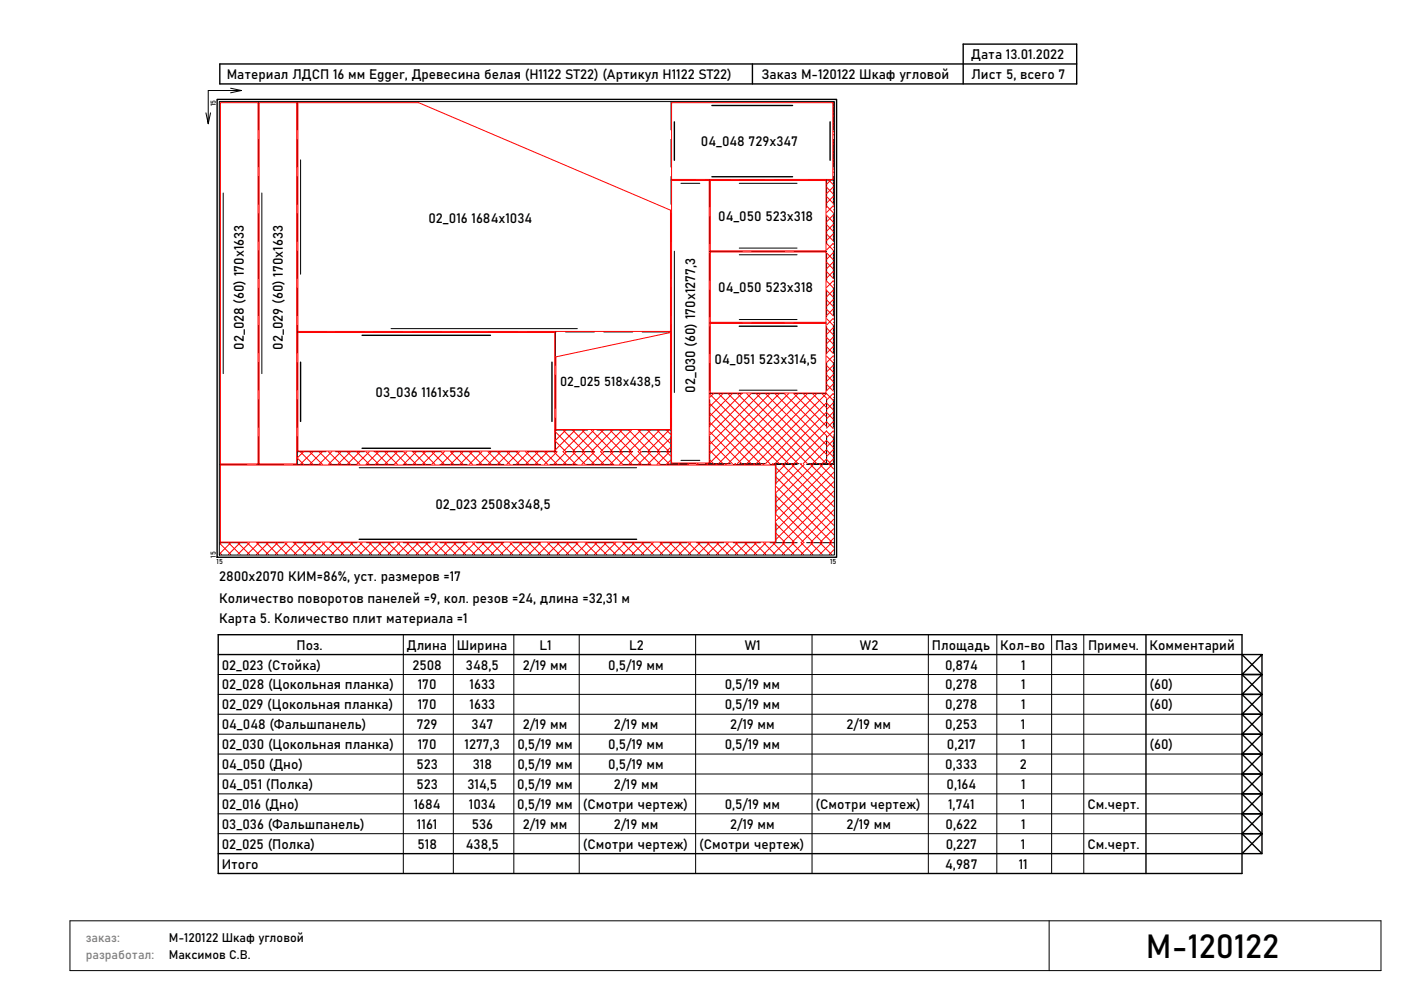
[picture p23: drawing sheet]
<svg xmlns="http://www.w3.org/2000/svg" width="297mm" height="210mm" viewBox="0 0 297 210" stroke-linecap="round" stroke-linejoin="round" font-family="sans-serif">
<defs><g id="words">
<text font-size="7" x="243" y="203.1">М-120122</text>
<g font-size="2.9">
<text x="48.1" y="16.7">Материал ЛДСП 16 мм Egger, Древесина белая (H1122 ST22) (Артикул H1122 ST22)</text>
<text x="161.5" y="16.7">Заказ М-120122 Шкаф угловой</text>
<text x="205.9" y="16.7">Лист 5, всего 7</text>
<text x="205.9" y="12.5">Дата 13.01.2022</text>
<text x="148.6" y="31.1">04_048 729x347</text>
<text x="90.8" y="47.3">02_016 1684x1034</text>
<text x="152.3" y="46.9">04_050 523x318</text>
<text x="152.3" y="62">04_050 523x318</text>
<text x="51.7" y="74.2" transform="rotate(-90 51.7 74.2)">02_028 (60) 170x1633</text>
<text x="59.9" y="74.1" transform="rotate(-90 59.9 74.1)">02_029 (60) 170x1633</text>
<text x="151.5" y="77.1">04_051 523x314,5</text>
<text x="147.4" y="83.3" transform="rotate(-90 147.4 83.3)">02_030 (60) 170x1277,3</text>
<text x="79.6" y="84.3">03_036 1161x536</text>
<text x="92.3" y="107.9">02_023 2508x348,5</text>
<text x="46.4" y="123.2">2800x2070 КИМ=86%, уст. размеров =17</text>
<text x="46.4" y="127.9">Количество поворотов панелей =9, кол. резов =24, длина =32,31 м</text>
<text x="46.4" y="132.1">Карта 5. Количество плит материала =1</text>
<text x="62.9" y="137.8">Поз.</text>
<text x="86.3" y="137.8">Длина</text>
<text x="96.9" y="137.8">Ширина</text>
<text x="114.4" y="137.8">L1</text>
<text x="133.4" y="137.8">L2</text>
<text x="157.9" y="137.8">W1</text>
<text x="182.3" y="137.8">W2</text>
<text x="197.6" y="137.8">Площадь</text>
<text x="212.1" y="137.8">Кол-во</text>
<text x="223.7" y="137.8">Паз</text>
<text x="230.7" y="137.8">Примеч.</text>
<text x="243.7" y="137.8">Комментарий</text>
<text x="47" y="142">02_023 (Стойка)</text>
<text x="87.4" y="142">2508</text>
<text x="98.8" y="142">348,5</text>
<text x="110.9" y="142">2/19 мм</text>
<text x="129" y="142">0,5/19 мм</text>
<text x="200.4" y="142">0,874</text>
<text x="216.5" y="142">1</text>
<text x="47" y="146.2">02_028 (Цокольная планка)</text>
<text x="88.6" y="146.2">170</text>
<text x="99.6" y="146.2">1633</text>
<text x="153.6" y="146.2">0,5/19 мм</text>
<text x="200.4" y="146.2">0,278</text>
<text x="216.5" y="146.2">1</text>
<text x="243.7" y="146.2">(60)</text>
<text x="47" y="150.5">02_029 (Цокольная планка)</text>
<text x="47" y="154.7">04_048 (Фальшпанель)</text>
<text x="88.4" y="154.7">729</text>
<text x="88.6" y="150.5">170</text>
<text x="99.6" y="150.5">1633</text>
<text x="100" y="154.7">347</text>
<text x="110.9" y="154.7">2/19 мм</text>
<text x="130.2" y="154.7">2/19 мм</text>
<text x="153.6" y="150.5">0,5/19 мм</text>
<text x="154.8" y="154.7">2/19 мм</text>
<text x="179.5" y="154.7">2/19 мм</text>
<text x="200.4" y="150.5">0,278</text>
<text x="200.4" y="154.7">0,253</text>
<text x="216.5" y="154.7">1</text>
<text x="216.5" y="150.5">1</text>
<text x="243.7" y="150.5">(60)</text>
<text x="47" y="158.9">02_030 (Цокольная планка)</text>
<text x="88.6" y="158.9">170</text>
<text x="98.5" y="158.9">1277,3</text>
<text x="109.7" y="158.9">0,5/19 мм</text>
<text x="129" y="158.9">0,5/19 мм</text>
<text x="153.6" y="158.9">0,5/19 мм</text>
<text x="200.8" y="158.9">0,217</text>
<text x="216.5" y="158.9">1</text>
<text x="243.7" y="158.9">(60)</text>
<text x="47" y="163.1">04_050 (Дно)</text>
<text x="47" y="167.3">04_051 (Полка)</text>
<text x="88.3" y="167.3">523</text>
<text x="88.3" y="163.1">523</text>
<text x="99.1" y="167.3">314,5</text>
<text x="100.2" y="163.1">318</text>
<text x="109.7" y="167.3">0,5/19 мм</text>
<text x="109.7" y="163.1">0,5/19 мм</text>
<text x="129" y="163.1">0,5/19 мм</text>
<text x="130.2" y="167.3">2/19 мм</text>
<text x="200.4" y="163.1">0,333</text>
<text x="200.7" y="167.3">0,164</text>
<text x="216.2" y="163.1">2</text>
<text x="216.5" y="167.3">1</text>
<text x="47" y="171.6">02_016 (Дно)</text>
<text x="87.7" y="171.6">1684</text>
<text x="99.4" y="171.6">1034</text>
<text x="109.7" y="171.6">0,5/19 мм</text>
<text x="123.6" y="171.6">(Смотри чертеж)</text>
<text x="153.6" y="171.6">0,5/19 мм</text>
<text x="172.9" y="171.6">(Смотри чертеж)</text>
<text x="201" y="171.6">1,741</text>
<text x="216.5" y="171.6">1</text>
<text x="230.5" y="171.6">См.черт.</text>
<text x="47" y="175.8">03_036 (Фальшпанель)</text>
<text x="88.4" y="175.8">1161</text>
<text x="100" y="175.8">536</text>
<text x="110.9" y="175.8">2/19 мм</text>
<text x="130.2" y="175.8">2/19 мм</text>
<text x="154.8" y="175.8">2/19 мм</text>
<text x="179.5" y="175.8">2/19 мм</text>
<text x="200.5" y="175.8">0,622</text>
<text x="216.5" y="175.8">1</text>
<text x="47" y="180">02_025 (Полка)</text>
<text x="47" y="184.2">Итого</text>
<text x="88.5" y="180">518</text>
<text x="98.8" y="180">438,5</text>
<text x="123.6" y="180">(Смотри чертеж)</text>
<text x="148.2" y="180">(Смотри чертеж)</text>
<text x="200.4" y="184.2">4,987</text>
<text x="200.5" y="180">0,227</text>
<text x="216" y="184.2">11</text>
<text x="216.5" y="180">1</text>
<text x="230.5" y="180">См.черт.</text>
</g>
<text font-size="2.8" x="118.8" y="81.9">02_025 518x438,5</text>
<g font-size="2.6" fill="#808080">
<text x="18.2" y="203.3">разработал:</text>
<text x="18.2" y="199.8">заказ:</text>
</g>
<g font-size="2.6">
<text x="35.8" y="199.8">М-120122 Шкаф угловой</text>
<text x="35.8" y="203.3">Максимов С.В.</text>
</g>
<g font-size="1.5">
<text x="45.7" y="22.5" transform="rotate(-90 45.7 22.5)">15</text>
<text x="45.7" y="118.3" transform="rotate(-90 45.7 118.3)">15</text>
<text x="45.9" y="119.5">15</text>
<text x="176" y="119.5">15</text>
</g>
</g></defs>
<g fill="none" stroke="#000" stroke-width=".21">
<path d="M48.9 18.7l2.3 .5M48.9 19.7l2.3-.5h-7v7l-.5-2.3M44.6 23.9l-.4 2.3M46.5 21.5h130.4v96.2h-130.4zM54.8 21.7v5.9M54.8 29.5v5.9M54.8 37.4v5.9M63 21.7v5.9M63 29.5v5.9M63 37.4v5.9M63.7 33.9v24.3M142.3 38.2h5.2"/>
<path d="M142.3 21.7v5.9M142.3 29.5v5.9M142.3 37.4v5.9M144.4 38.9h4M149.6 38.2h5.3M150.5 38.2v5.7M156.7 38.9h12.3M156.8 38.2h5.3M164.1 38.2h5.3M171.4 38.2h5.3M175.3 38.2v5.7M176.7 21.7v5.9"/>
<path d="M176.7 29.5v5.9M176.7 37.4v5.9M47.3 40.9v38.3M54.8 45.3v5.9M54.8 53.2v5.9M55.5 40.9v38.3M63 45.3v5.9M63 53.2v5.9M142.3 45.3v5.9M142.3 53.2v5.9M143 53.3v29.9M150.5 53.3h6.9"/>
<path d="M150.5 46v5.7M150.5 53.7v5.8M156.7 52.6h12.3M156.7 54h12.3M159.4 53.3h6.9M168.3 53.3h7M175.3 46v5.7M175.3 53.7v5.8M176.7 45.3v5.9M176.7 53.2v5.9M54.8 61.1v5.9M54.8 69v5.9"/>
<path d="M54.8 76.9v5.8M63 61.1v5.9M63 69v5.9M63 76.9v5.8M63 70.4h6.1M71.2 70.4h6.1M79.3 70.4h6.1M82.9 69.7h39.5M87.4 70.4h6.1M95.5 70.4h6.2M103.6 70.4h6.2M111.8 70.4h6.1"/>
<path d="M117.7 70.4v7.1M117.7 79.5v7.2M119.9 70.4h6.1M128 70.4h6.2M136.1 70.4h6.2M142.3 61.1v5.9M142.3 69v29.5M150.5 68.5h6.9M150.5 61.5v5.8M150.5 69.3v5.7M150.5 77v5.8M156.7 67.8h12.3"/>
<path d="M159.4 68.5h6.9M168.3 68.5h7M175.3 61.5v5.8M175.3 69.3v5.7M175.3 77v5.8M176.7 61.1v5.9M176.7 69v5.9M176.7 76.9v5.8M46.6 98.5h5.8M54.4 98.5h5.8M54.8 84.8v5.8M54.8 92.6v5.9"/>
<path d="M62.2 98.5h5.7M63 84.8v5.8M63 92.6v5.9M63 95.8h6.1M69.9 98.5h5.8M71.2 95.8h6.1M76.2 99.2h58.8M77.7 98.5h5.8M79.3 95.8h6.1M85.5 98.5h5.8M87.4 95.8h6.1M93.3 98.5h5.7"/>
<path d="M95.5 95.8h6.2M101 98.5h5.8M103.6 95.8h6.2M108.8 98.5h5.8M111.8 95.8h6.1M116.6 98.5h5.8M117.7 91.2h6.9M117.7 88.7v7.1M119.9 95.8h6.1M124.4 98.5h5.8M126.6 91.2h6.8M128 95.8h6.2"/>
<path d="M132.1 98.5h5.8M135.4 91.2h6.9M136.1 95.8h6.2M139.9 98.5h5.8M142.3 98.3h5.2M144.4 97.6h4M147.7 98.5h5.8M149.6 98.3h5.3M150.5 83.5h6.9M150.5 84.8v5.8M150.5 92.6v5.7M155.5 98.5h5.7"/>
<path d="M156.7 82.8h12.3M156.8 98.3h5.3M159.4 83.5h6.9M163.3 98.5h5.7M164.1 98.3h5.3M164.5 98.5v4.2M168.3 83.5h7M171 98.5h5.8M171.4 98.3h5.3M175.3 84.8v5.8M175.3 92.6v5.7M176.7 84.8v5.8"/>
<path d="M176.7 92.6v5.9M46.6 115.1h5.8M54.4 115.1h5.8M62.2 115.1h5.7M69.9 115.1h5.8M77.7 115.1h5.8M85.5 115.1h5.8M93.3 115.1h5.7M101 115.1h5.8M108.8 115.1h5.8M116.6 115.1h5.8M124.4 115.1h5.8"/>
<path d="M132.1 115.1h5.8M139.9 115.1h5.8M147.7 115.1h5.8M155.5 115.1h5.7M163.3 115.1h5.7M164.5 104.7v4.2M164.5 110.9v4.2M171 115.1h5.8M85.5 134.6v50.7M96.1 134.6v50.7M108.9 134.6v50.7M122.8 134.6v50.7"/>
<path d="M147.5 134.6v50.7M172.2 134.6v50.7M196.8 134.6v50.7M211.3 134.6v50.7M223 134.6v50.7M229.8 134.6v50.7M46.3 143.1h217M46.3 147.3h217M46.3 151.5h217M46.3 155.7h217M46.3 159.9h217M46.3 164.2h217"/>
<path d="M46.3 168.4h217M46.3 172.6h217M46.3 176.8h217M14.8 195.3h278v10.6h-278zM222.4 195.3v10.6"/>
</g>
<g fill="none" stroke="#f00" stroke-width=".21">
<path d="M46.7 21.8h8v76.6h-8zM54.9 21.8h8v76.6h-8zM63.2 21.8h25.6l53.4 22.8v25.7h-79zM142.4 21.8h34.2v16.3h-34.2zM142.4 38.3h8v59.9h-8zM150.6 38.3h24.5v14.9h-24.5zM175.3 39.7l1.4 1.5M175.7 38.2l1 1M176.1 38.2l-.8 .9M176.7 22.6l.1 .1M176.7 26.5l.1 .1M176.7 30.5l.1 .1"/>
<path d="M176.7 34.5l.1 .1M176.7 38.5l.1 .1M176.7 39.6l-1.4 1.5M176.7 24.6l.1 .1M176.7 28.5l.1 .1M176.7 32.5l.1 .1M176.7 36.5l.1 .1M176.8 39.8l-.1 .1M176.8 35.8l-.1 .1M176.8 31.8l-.1 .1M176.8 27.9h-.1M176.8 23.9l-.1 .1"/>
<path d="M176.8 37.8l-.1 .1M176.8 33.8l-.1 .1M176.8 29.8l-.1 .1M176.8 25.9l-.1 .1M176.8 21.9l-.1 .1M150.6 53.4h24.5v15h-24.5zM175.3 41.7l1.4 1.5M175.3 45.7l1.4 1.4M175.3 49.7l1.4 1.4M175.3 53.6l1.4 1.5M175.3 57.6l1.4 1.5M175.3 43.7l1.4 1.4"/>
<path d="M175.3 47.7l1.4 1.4M175.3 51.6l1.4 1.5M175.3 55.6l1.4 1.5M175.3 59.6l1.4 1.5M176.7 42.5l.1 .1M176.7 46.5h.1M176.7 50.4l.1 .1M176.7 54.4l.1 .1M176.7 58.4l.1 .1M176.7 59.5l-1.4 1.5M176.7 55.5l-1.4 1.5M176.7 51.6l-1.4 1.4"/>
<path d="M176.7 47.6l-1.4 1.4M176.7 43.6l-1.4 1.5M176.7 40.5l.1 .1M176.7 44.5l.1 .1M176.7 48.5h.1M176.7 52.4l.1 .1M176.7 56.4l.1 .1M176.7 57.5l-1.4 1.5M176.7 53.6l-1.4 1.4M176.7 49.6l-1.4 1.4M176.7 45.6l-1.4 1.5M176.7 41.6l-1.4 1.5"/>
<path d="M176.8 59.7l-.1 .1M176.8 55.7l-.1 .1M176.8 51.7l-.1 .1M176.8 47.8l-.1 .1M176.8 43.8l-.1 .1M176.8 57.7l-.1 .1M176.8 53.7l-.1 .1M176.8 49.7l-.1 .1M176.8 45.8l-.1 .1M176.8 41.8l-.1 .1M63.2 70.5h54.4v25.2h-54.4zM117.9 75.7l24.3-5.2v20.6h-24.3z"/>
<path d="M150.6 68.6h24.5v14.8h-24.5zM175.3 61.6l1.4 1.5M175.3 65.6l1.4 1.4M175.3 69.6l1.4 1.4M175.3 73.6l1.4 1.4M175.3 77.5l1.4 1.5M175.3 63.6l1.4 1.4M175.3 67.6l1.4 1.4M175.3 71.6l1.4 1.4M175.3 75.5l1.4 1.5M175.3 79.5l1.4 1.5M176.7 74.3l.1 .1"/>
<path d="M176.7 78.3l.1 .1M176.7 72.3l.1 .1M176.7 76.3l.1 .1M176.7 62.4l.1 .1M176.7 66.4h.1M176.7 70.3l.1 .1M176.7 79.4l-1.4 1.5M176.7 75.4l-1.4 1.5M176.7 71.5l-1.4 1.4M176.7 67.5l-1.4 1.4M176.7 63.5l-1.4 1.5M176.7 60.4l.1 .1"/>
<path d="M176.7 64.4l.1 .1M176.7 68.3l.1 .1M176.7 77.4l-1.4 1.5M176.7 73.4l-1.4 1.5M176.7 69.5l-1.4 1.4M176.7 65.5l-1.4 1.5M176.7 61.5l-1.4 1.5M176.8 79.6l-.1 .1M176.8 75.6l-.1 .1M176.8 71.6l-.1 .1M176.8 67.7l-.1 .1M176.8 63.7l-.1 .1"/>
<path d="M176.8 77.6l-.1 .1M176.8 73.6l-.1 .1M176.8 69.7h-.1M176.8 65.7l-.1 .1M176.8 61.7l-.1 .1M46.7 98.6h117.7v16.4h-117.7zM63.6 95.8l2.8 2.7M64.4 95.8l-1.4 1.3 1.4 1.4M65.6 95.8l2.8 2.7M66.4 95.8l-2.8 2.7M67.6 95.8l2.8 2.7M68.4 95.8l-2.8 2.7"/>
<path d="M69.6 95.8l2.7 2.7M70.4 95.8l-2.8 2.7M71.6 95.8l2.7 2.7M72.3 95.8l-2.7 2.7M73.6 95.8l2.7 2.7M74.3 95.8l-2.7 2.7M75.6 95.8l2.7 2.7M76.3 95.8l-2.7 2.7M77.6 95.8l2.7 2.7M78.3 95.8l-2.7 2.7M79.6 95.8l2.7 2.7M80.3 95.8l-2.7 2.7"/>
<path d="M81.6 95.8l2.7 2.7M82.3 95.8l-2.7 2.7M83.6 95.8l2.7 2.7M84.3 95.8l-2.7 2.7M85.6 95.8l2.7 2.7M86.3 95.8l-2.7 2.7M87.5 95.8l2.8 2.7M88.3 95.8l-2.7 2.7M89.5 95.8l2.7 2.7M90.3 95.8l-2.8 2.7M91.5 95.8l2.7 2.7M92.2 95.8l-2.7 2.7"/>
<path d="M93.5 95.8l2.7 2.7M94.2 95.8l-2.7 2.7M95.5 95.8l2.7 2.7M96.2 95.8l-2.7 2.7M97.5 95.8l2.7 2.7M98.2 95.8l-2.7 2.7M99.5 95.8l2.7 2.7M100.2 95.8l-2.7 2.7M101.5 95.8l2.7 2.7M102.2 95.8l-2.7 2.7M103.5 95.8l2.7 2.7M104.2 95.8l-2.7 2.7"/>
<path d="M105.4 95.8l2.8 2.7M106.2 95.8l-2.7 2.7M107.4 95.8l2.7 2.7M108.2 95.8l-2.8 2.7M109.4 95.8l2.8 2.7M110.1 95.8l-2.7 2.7M111.4 95.8l2.7 2.7M112.2 95.8l-2.8 2.7M113.4 95.8l2.7 2.7M114.1 95.8l-2.7 2.7M115.4 95.8l2.7 2.7M116.1 95.8l-2.7 2.7"/>
<path d="M117.4 95.8l2.7 2.7M117.7 91.6l4.3 4.2M117.7 93.6l2.3 2.2M117.7 95.5l.3 .3M118 91.2l-.3 .3M118.1 95.8l-2.7 2.7M119.4 91.2l4.5 4.6M120 91.2l-2.3 2.3M120.1 95.8l-2.7 2.7M121.4 91.2l4.5 4.6M122 91.2l-4.3 4.2M122.1 95.8l-2.7 2.7"/>
<path d="M123.4 91.2l4.5 4.6M123.9 91.2l-4.5 4.6 2.7 2.7M124.1 95.8l-2.7 2.7M125.3 91.2l4.6 4.6M125.9 91.2l-4.5 4.6 2.7 2.7M126.1 95.8l-2.7 2.7M127.3 91.2l4.6 4.6M127.9 91.2l-4.5 4.6 2.7 2.7M128.1 95.8l-2.8 2.7M129.3 91.2l4.6 4.6M129.9 91.2l-4.6 4.6 2.8 2.7M130.1 95.8l-2.8 2.7"/>
<path d="M131.3 91.2l4.6 4.6M131.9 91.2l-4.6 4.6 2.8 2.7M132.1 95.8l-2.8 2.7M133.3 91.2l4.6 4.6M133.9 91.2l-4.6 4.6 2.8 2.7M134 95.8l-2.7 2.7M135.3 91.2l4.6 4.6M135.9 91.2l-4.6 4.6 2.7 2.7M136 95.8l-2.7 2.7M137.3 91.2l4.6 4.6M137.9 91.2l-4.6 4.6 2.7 2.7M138 95.8l-2.7 2.7"/>
<path d="M139.3 91.2l3 3M139.9 91.2l-4.6 4.6 2.7 2.7M140 95.8l-2.7 2.7M141.3 91.2l1 1M141.9 91.2l-4.6 4.6 2.7 2.7M142 95.8l-2.7 2.7M142.3 94.8l-1 1 1 1M142.3 92.8l-3 3 2.7 2.7M142.3 97.5l-1 1M143.9 98.3l.1 .2M144 98.3l-.1 .2M145.9 98.3l.1 .2"/>
<path d="M146 98.3l-.1 .2M147.8 98.3l.2 .2M148 98.3l-.2 .2M149.8 98.3l.2 .2M150 98.3l-.2 .2M150.5 85.6l12.7 12.7M150.5 89.6l8.8 8.7M150.5 93.5l4.8 4.8M150.5 97.5l.8 .8M150.5 83.6l14.7 14.7M150.5 87.6l10.7 10.7M150.5 91.5l6.8 6.8"/>
<path d="M150.5 95.5l2.8 2.8M151.3 83.5l-.8 .8M151.8 98.3l.2 .2M152 98.3l-.2 .2M152.4 83.5l14.8 14.8M153.3 83.5l-2.8 2.8M153.8 98.3l.2 .2M154 98.3l-.2 .2M154.3 83.5l14.9 14.8M155.3 83.5l-4.8 4.8M155.8 98.3l.2 .2M156 98.3l-.2 .2"/>
<path d="M156.3 83.5l14.9 14.8M157.3 83.5l-6.8 6.8M157.8 98.3l.2 .2M158 98.3l-.2 .2M158.3 83.5l14.9 14.8M159.3 83.5l-8.8 8.8M159.8 98.3l.2 .2M160 98.3l-.2 .2M160.3 83.5l14.9 14.8M161.2 83.5l-10.7 10.8M161.8 98.3l.1 .2M161.9 98.3l-.1 .2"/>
<path d="M162.3 83.5l13 12.9M163.2 83.5l-12.7 12.7M163.8 98.3l.1 .2M163.9 98.3l-.1 .2M164.3 83.5l11 10.9M164.5 99.2l12.3 12.2M164.5 98.5h.1M165.2 83.5l-14.7 14.7M165.8 98.3l.1 .2M165.9 98.5l10.9 11M165.9 98.3l-.1 .2M166.3 83.5l9 8.9"/>
<path d="M166.5 98.5l-2 2M167.2 83.5l-14.8 14.8M167.7 98.3l.2 .2M167.8 98.5l9 9M167.9 98.3l-.2 .2M168.3 83.5l7 6.9M168.5 98.5l-4 4M169.2 83.5l-14.9 14.8M169.7 98.3l.2 .2M169.8 98.5l7 7M169.9 98.3l-.2 .2M170.3 83.5l5 5"/>
<path d="M170.5 98.5l-6 6M171.2 83.5l-14.9 14.8M171.7 98.3l.2 .2M171.8 98.5l5 5M171.9 98.3l-.2 .2M172.3 83.5l3 3M172.5 98.5l-8 8M173.2 83.5l-14.9 14.8M173.7 98.3l.2 .2M173.8 98.5l3 3M173.9 98.3l-.2 .2M174.3 83.5l1 1"/>
<path d="M174.5 98.5l-10 10M175.2 83.5l-14.9 14.8M175.3 97.3l-1 1M175.3 93.4l-5 4.9M175.3 89.4l-9 8.9M175.3 95.4l-3 2.9M175.3 91.4l-7 6.9M175.3 87.4l-11 10.9M175.3 85.4l-13 12.9M175.3 81.5l1.4 1.5M175.3 85.5l1.4 1.5M175.3 89.5l1.4 1.4"/>
<path d="M175.3 93.5l1.4 1.4M175.3 97.4l.8 .9M175.3 83.5l1.4 1.5M175.3 87.5l1.4 1.4M175.3 91.5l1.4 1.4M175.3 95.4l1.4 1.5M175.8 98.5l1 1M175.9 98.3l-.2 .2M176.5 98.5l-12 12M176.7 82.3l.1 .1M176.7 86.3l.1 .1M176.7 90.2l.1 .1"/>
<path d="M176.7 94.2l.1 .1M176.7 98.2l.1 .1M176.7 80.3l.1 .1M176.7 84.3l.1 .1M176.7 88.2l.1 .1M176.7 92.2l.1 .1M176.7 96.2l.1 .1M176.7 97.3l-1 1 .2 .2M176.7 95.4l-1.4 1.4M176.7 91.4l-1.4 1.4M176.7 87.4l-1.4 1.4M176.7 83.4l-1.4 1.5"/>
<path d="M176.7 93.4l-1.4 1.4M176.7 89.4l-1.4 1.4M176.7 85.4l-1.4 1.4M176.7 81.4l-1.4 1.5M176.8 95.5l-.1 .1M176.8 91.5l-.1 .1M176.8 87.6l-.1 .1M176.8 83.6l-.1 .1M176.8 97.5l-.1 .1M176.8 93.5l-.1 .1M176.8 89.6h-.1M176.8 85.6l-.1 .1"/>
<path d="M176.8 81.6l-.1 .1M46.6 115.3l2.3 2.3M46.6 117.3l.3 .3M46.9 115.1l-.3 .3M48.4 115.1l2.5 2.5M48.9 115.1l-2.3 2.3M50.4 115.1l2.5 2.5M50.9 115.1l-2.5 2.5M52.4 115.1l2.5 2.5M52.9 115.1l-2.5 2.5M54.4 115.1l2.5 2.5M54.9 115.1l-2.5 2.5"/>
<path d="M56.4 115.1l2.5 2.5M56.9 115.1l-2.5 2.5M58.4 115.1l2.5 2.5M58.9 115.1l-2.5 2.5M60.4 115.1l2.5 2.5M60.9 115.1l-2.5 2.5M62.4 115.1l2.5 2.5M62.9 115.1l-2.5 2.5M64.3 115.1l2.6 2.5M64.9 115.1l-2.5 2.5M66.3 115.1l2.6 2.5M66.9 115.1l-2.6 2.5"/>
<path d="M68.3 115.1l2.5 2.5M68.9 115.1l-2.6 2.5M70.3 115.1l2.5 2.5M70.8 115.1l-2.5 2.5M72.3 115.1l2.5 2.5M72.8 115.1l-2.5 2.5M74.3 115.1l2.5 2.5M74.8 115.1l-2.5 2.5M76.3 115.1l2.5 2.5M76.8 115.1l-2.5 2.5M78.3 115.1l2.5 2.5M78.8 115.1l-2.5 2.5"/>
<path d="M80.3 115.1l2.5 2.5M80.8 115.1l-2.5 2.5M82.3 115.1l2.5 2.5M82.8 115.1l-2.5 2.5M84.2 115.1l2.6 2.5M84.8 115.1l-2.5 2.5M86.2 115.1l2.5 2.5M86.8 115.1l-2.6 2.5M88.2 115.1l2.5 2.5M88.7 115.1l-2.5 2.5M90.2 115.1l2.5 2.5M90.7 115.1l-2.5 2.5"/>
<path d="M92.2 115.1l2.5 2.5M92.7 115.1l-2.5 2.5M94.2 115.1l2.5 2.5M94.7 115.1l-2.5 2.5M96.2 115.1l2.5 2.5M96.7 115.1l-2.5 2.5M98.2 115.1l2.5 2.5M98.7 115.1l-2.5 2.5M100.2 115.1l2.5 2.5M100.7 115.1l-2.5 2.5M102.2 115.1l2.5 2.5M102.7 115.1l-2.5 2.5"/>
<path d="M104.2 115.1l2.5 2.5M104.7 115.1l-2.5 2.5M106.1 115.1l2.5 2.5M106.7 115.1l-2.5 2.5M108.1 115.1l2.5 2.5M108.6 115.1l-2.5 2.5M110.1 115.1l2.5 2.5M110.6 115.1l-2.5 2.5M112.1 115.1l2.5 2.5M112.6 115.1l-2.5 2.5M114.1 115.1l2.5 2.5M114.6 115.1l-2.5 2.5"/>
<path d="M116.1 115.1l2.5 2.5M116.6 115.1l-2.5 2.5M118.1 115.1l2.5 2.5M118.6 115.1l-2.5 2.5M120.1 115.1l2.5 2.5M120.6 115.1l-2.5 2.5M122.1 115.1l2.5 2.5M122.6 115.1l-2.5 2.5M124.1 115.1l2.5 2.5M124.6 115.1l-2.5 2.5M126 115.1l2.6 2.5M126.6 115.1l-2.5 2.5"/>
<path d="M128 115.1l2.6 2.5M128.6 115.1l-2.6 2.5M130 115.1l2.5 2.5M130.6 115.1l-2.6 2.5M132 115.1l2.5 2.5M132.5 115.1l-2.5 2.5M134 115.1l2.5 2.5M134.5 115.1l-2.5 2.5M136 115.1l2.5 2.5M136.5 115.1l-2.5 2.5M138 115.1l2.5 2.5M138.5 115.1l-2.5 2.5"/>
<path d="M140 115.1l2.5 2.5M140.5 115.1l-2.5 2.5M142 115.1l2.5 2.5M142.5 115.1l-2.5 2.5M144 115.1l2.5 2.5M144.5 115.1l-2.5 2.5M145.9 115.1l2.6 2.5M146.5 115.1l-2.5 2.5M147.9 115.1l2.5 2.5M148.5 115.1l-2.6 2.5M149.9 115.1l2.5 2.5M150.4 115.1l-2.5 2.5"/>
<path d="M151.9 115.1l2.5 2.5M152.4 115.1l-2.5 2.5M153.9 115.1l2.5 2.5M154.4 115.1l-2.5 2.5M155.9 115.1l2.5 2.5M156.4 115.1l-2.5 2.5M157.9 115.1l2.5 2.5M158.4 115.1l-2.5 2.5M159.9 115.1l2.5 2.5M160.4 115.1l-2.5 2.5M161.9 115.1l2.5 2.5M162.4 115.1l-2.5 2.5"/>
<path d="M163.9 115.1l2.5 2.5M164.4 115.1l-2.5 2.5M164.5 103.1l12 12M164.5 107.1l8 8M164.5 111.1l4 4M164.5 115.1h.1M164.5 101.2l12.3 12.2M164.5 105.1l10 10M164.5 109.1l6 6M164.5 113.1l2 2M166.4 115.1l-2.5 2.5M168.4 115.1l-2.5 2.5"/>
<path d="M170.3 115.1l-2.5 2.5M172.3 115.1l-2.5 2.5M174.3 115.1l-2.5 2.5M176.3 115.1l-2.5 2.5M176.8 100.2l-12.3 12.3M176.8 102.2l-12.3 12.2M176.8 114.1l-1 1 1 1M176.8 116.6l-1 1M176.8 110.1l-5 5 2.5 2.5M176.8 106.1l-9 9 2.5 2.5M176.8 112.1l-3 3 2.5 2.5M176.8 108.1l-7 7 2.5 2.5"/>
<path d="M176.8 104.1l-10.9 11 2.5 2.5"/>
</g>
<g fill="none" stroke="#000" stroke-width=".3">
<path d="M159.5 13.6v4.2M228.3 13.6h-181.7v4.2h181.7v-8.4h-24.1v8.4M46 21.1h131.4v97.1h-131.4zM143 25.8v8.2M150.9 37.5h17.1M150.9 22.4h17.1M176 25.8v8.2M63.7 76.8v12.6M76.8 71.1h27.2M117 76.8v12.6M156.7 69.2h12.3M76.8 95.1h27.2"/>
<path d="M76.2 114.4h58.8M46.3 134.6h217v50.7h-217zM46.3 138.8h217M243 134.6v50.7M263.3 138.8h4.3v4.3h-4.3l4.3-4.3M263.3 138.8l4.3 4.3-4.3 4.2h4.3v-4.2h-4.3l4.3 4.2-4.3 4.2h4.3v-4.2h-4.3l4.3 4.2-4.3 4.2h4.3v-4.2h-4.3l4.3 4.2-4.3 4.2h4.3v-4.2h-4.3l4.3 4.2-4.3 4.3h4.3v-4.3h-4.3l4.3 4.3-4.3 4.2h4.3v-4.2h-4.3l4.3 4.2-4.3 4.2h4.3v-4.2h-4.3l4.3 4.2-4.3 4.2h4.3v-4.2h-4.3l4.3 4.2-4.3 4.3h4.3v-4.3h-4.3l4.3 4.3M46.3 181.1h217"/>
</g>
<path d="M.8 .4h295.5v209h-295.5z" fill="none" stroke="#fff" stroke-width=".3"/>
<use href="#words"/>
</svg>
